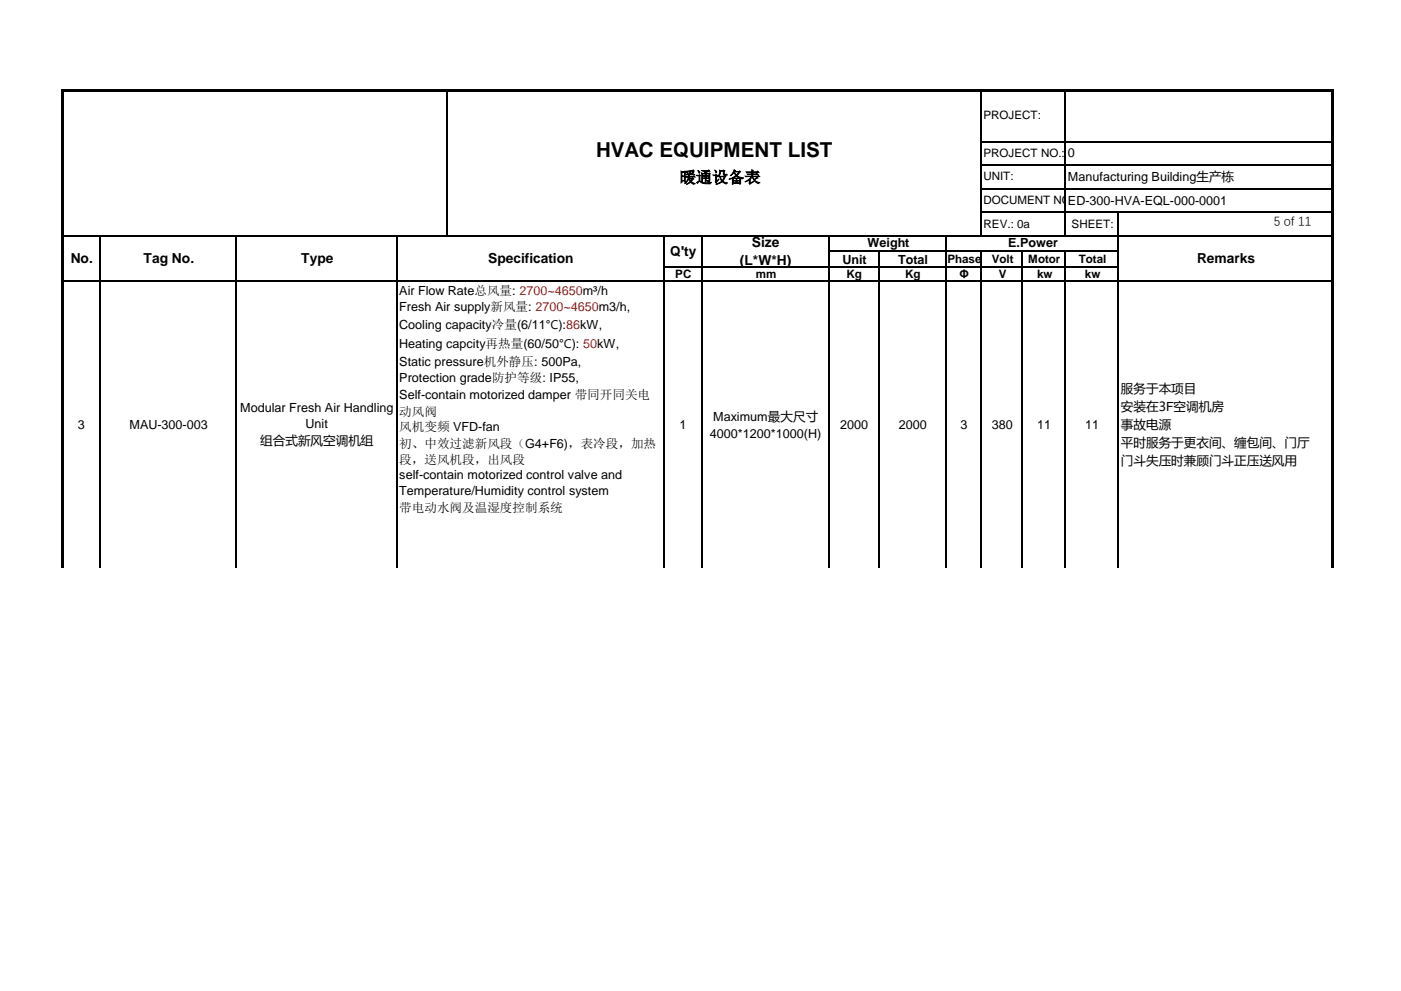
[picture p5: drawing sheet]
<svg xmlns="http://www.w3.org/2000/svg" width="297mm" height="210mm" viewBox="0 0 297 210" stroke-linecap="round" stroke-linejoin="round" font-family="sans-serif">
<defs><g id="words">
<text font-size="4.4" x="126.3" y="33.3">HVAC EQUIPMENT LIST</text>
<text font-size="3.4" x="144.1" y="38.7">暖通设备表</text>
<g font-size="2.9">
<text x="159.4" y="52.4">Size</text>
<text x="15" y="55.7">No.</text>
<text x="30.4" y="55.7">Tag No.</text>
<text x="63.8" y="55.7">Type</text>
<text x="103.5" y="55.7">Specification</text>
<text x="142" y="54.2">Q'ty</text>
<text x="156.8" y="56.1">(L*W*H)</text>
<text x="253.7" y="55.7">Remarks</text>
</g>
<g font-size="2.7">
<text x="226.3" y="33.4">0</text>
<text x="226.3" y="38.3">Manufacturing Building生产栋</text>
<text x="226.3" y="43.4">ED-300-HVA-EQL-000-0001</text>
<text x="270" y="47.8">5 of 11</text>
<text x="183.8" y="52.4">Weight</text>
<text x="213.7" y="52.4">E.Power</text>
<text x="178.5" y="55.8">Unit</text>
<text x="190.4" y="55.8">Total</text>
<text x="84.6" y="62.4">Air Flow Rate总风量: 2700~4650m³/h</text>
<text x="84.6" y="66">Fresh Air supply新风量: 2700~4650m3/h,</text>
<text x="84.6" y="69.6">Cooling capacity冷量(6/11℃):86kW,</text>
<text x="84.6" y="73.7">Heating capcity再热量(60/50℃): 50kW,</text>
<text x="84.6" y="77.5">Static pressure机外静压: 500Pa,</text>
<text x="84.6" y="81">Protection grade防护等级: IP55,</text>
<text x="237.6" y="83.3">服务于本项目</text>
<text x="50.9" y="87.4">Modular Fresh Air Handling</text>
<text x="84.6" y="84.6">Self-contain motorized damper 带同开同关电</text>
<text x="84.6" y="88.1">动风阀</text>
<text x="151.1" y="89.3">Maximum最大尺寸</text>
<text x="237.6" y="87.1">安装在3F空调机房</text>
<text x="16.5" y="90.9">3</text>
<text x="27.4" y="90.9">MAU-300-003</text>
<text x="55.2" y="94.3">组合式新风空调机组</text>
<text x="64.8" y="90.7">Unit</text>
<text x="84.6" y="91.4">风机变频 VFD-fan</text>
<text x="84.6" y="94.9">初、中效过滤新风段（G4+F6)，表冷段，加热</text>
<text x="144" y="90.9">1</text>
<text x="150.5" y="92.8">4000*1200*1000(H)</text>
<text x="178.1" y="90.9">2000</text>
<text x="190.5" y="90.9">2000</text>
<text x="203.6" y="90.9">3</text>
<text x="210.2" y="90.9">380</text>
<text x="219.8" y="90.9">11</text>
<text x="230" y="90.9">11</text>
<text x="237.6" y="90.9">事故电源</text>
<text x="237.6" y="94.8">平时服务于更衣间、缠包间、门厅</text>
<text x="84.6" y="98.4">段，送风机段，出风段</text>
<text x="84.6" y="101.5">self-contain motorized control valve and</text>
<text x="237.6" y="98.6">门斗失压时兼顾门斗正压送风用</text>
<text x="84.6" y="104.9">Temperature/Humidity control system</text>
<text x="84.6" y="108.4">带电动水阀及温湿度控制系统</text>
</g>
<g font-size="2.5">
<text x="208.4" y="25.3">PROJECT:</text>
<text x="208.4" y="33.2">PROJECT NO.:</text>
<text x="208.4" y="38.2">UNIT:</text>
<text x="208.4" y="43.2">DOCUMENT NO.:</text>
<text x="208.4" y="48.2">REV.: 0a</text>
<text x="227.1" y="48.4">SHEET:</text>
<text x="143.1" y="58.9">PC</text>
<text x="160.2" y="58.9">mm</text>
<text x="179.4" y="59">Kg</text>
<text x="191.8" y="59">Kg</text>
<text x="200.8" y="55.8">Phase</text>
<text x="203.4" y="59">Φ</text>
<text x="210.2" y="55.8">Volt</text>
<text x="211.7" y="58.9">V</text>
<text x="217.9" y="55.8">Motor</text>
<text x="219.8" y="58.9">kw</text>
<text x="228.7" y="55.8">Total</text>
<text x="229.9" y="58.9">kw</text>
</g>
</g></defs>
<g fill="none" stroke="#000" stroke-width=".25">
<path d="M94.7 19.4v30.7M207.9 19.4v30.7M225.8 19.4v30.7M208.1 30h74.1M208.1 35h74.1M13.4 50h268.8M13.4 59.6h268.8M21.2 50.1v70.2M50.1 50.1v70.2M84.1 50.1v70.2M140.6 50.1v70.2M140.8 56.5h96.3"/>
<path d="M148.7 50.1v70.2M175.7 50.1v70.2M175.8 53.3h61.3M186.2 53.4v66.9M200.6 50.1v70.2M207.9 53.4v66.9M208.1 40h74.1M208.1 45h74.1M216.7 53.4v66.9M225.8 53.4v66.9M237 45.1v75.2"/>
</g>
<g fill="#000">
<path d="M13.4 18.9h269.2v.5h-269.2z" fill-rule="evenodd"/>
<path d="M13 18.9h.4v40.8h-.4z" fill-rule="evenodd"/>
<path d="M282.2 19.4h.4v40.3h-.4z" fill-rule="evenodd"/>
<path d="M13 59.4h.4v60.9h-.4z" fill-rule="evenodd"/>
<path d="M282.2 59.4h.4v60.9h-.4z" fill-rule="evenodd"/>
</g>
<use href="#words"/>
</svg>
